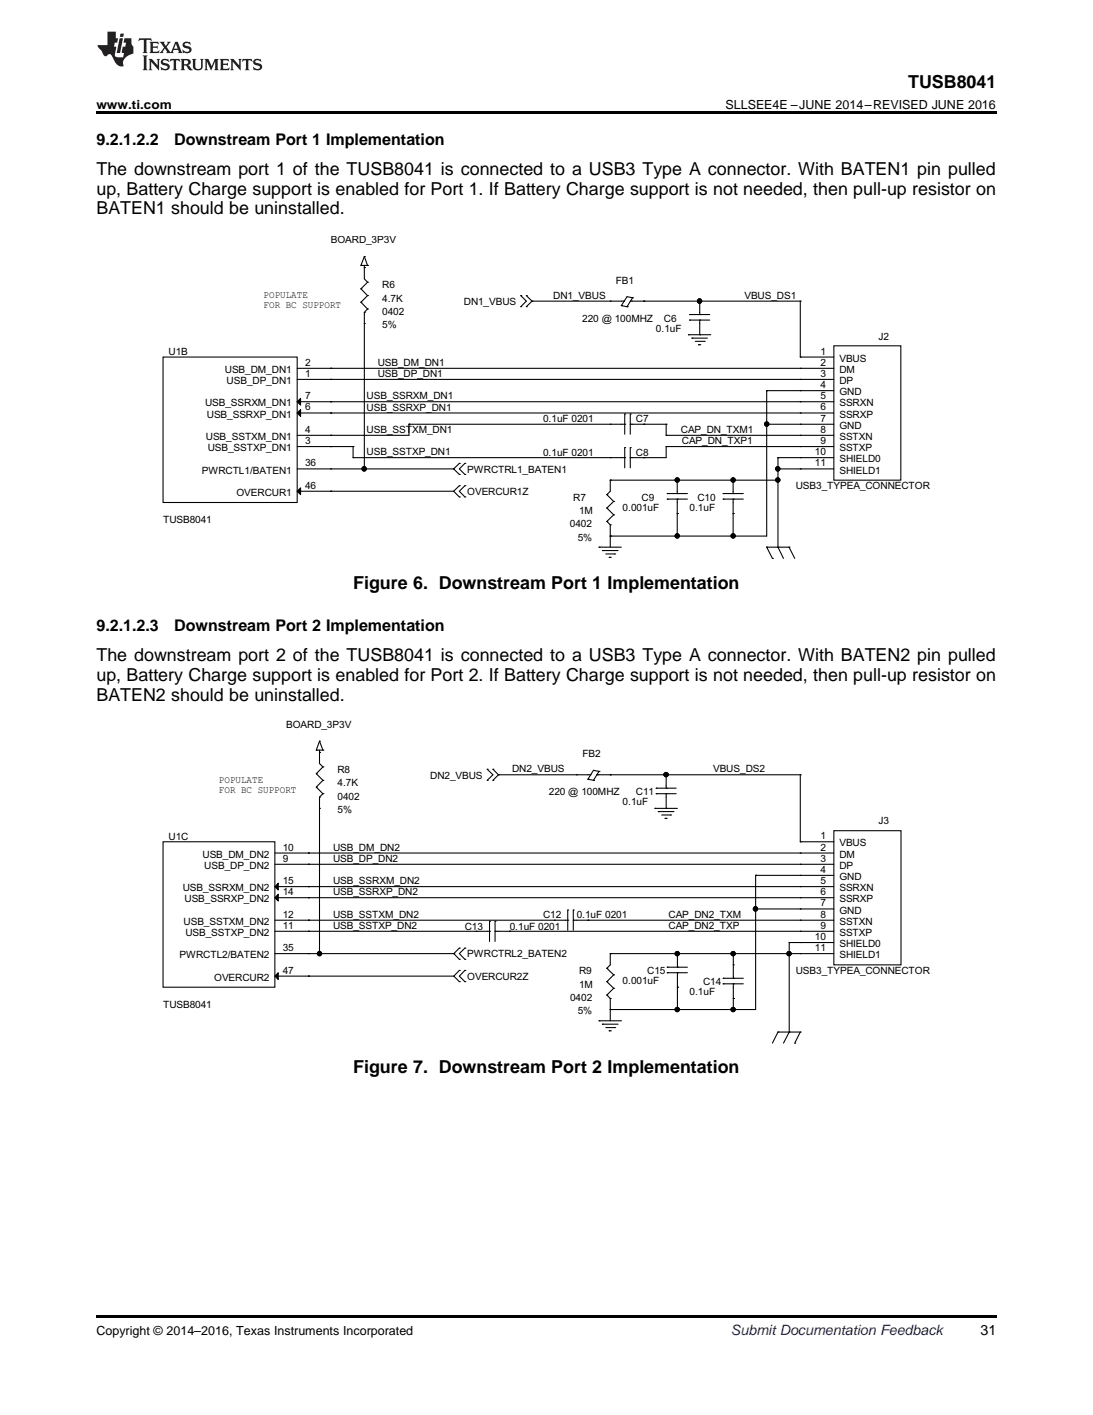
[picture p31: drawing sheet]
<svg xmlns="http://www.w3.org/2000/svg" width="216mm" height="279mm" viewBox="0 0 216 279" stroke-linecap="round" stroke-linejoin="round" font-family="sans-serif">
<defs><g id="words">
<g font-size="3.5">
<text x="179.4" y="17.3">TUSB8041</text>
<text x="19" y="34.5">The downstream port 1 of the TUSB8041 is connected to a USB3 Type A connector. With BATEN1 pin pulled</text>
<text x="19" y="38.4">up, Battery Charge support is enabled for Port 1. If Battery Charge support is not needed, then pull-up resistor on</text>
<text x="19" y="42.3">BATEN1 should be uninstalled.</text>
<text x="69.8" y="116.2">Figure 6. Downstream Port 1 Implementation</text>
<text x="19" y="130.6">The downstream port 2 of the TUSB8041 is connected to a USB3 Type A connector. With BATEN2 pin pulled</text>
<text x="19" y="134.5">up, Battery Charge support is enabled for Port 2. If Battery Charge support is not needed, then pull-up resistor on</text>
<text x="19" y="138.4">BATEN2 should be uninstalled.</text>
<text x="69.8" y="211.9">Figure 7. Downstream Port 2 Implementation</text>
</g>
<g font-size="3.2">
<text x="19" y="28.6">9.2.1.2.2</text>
<text x="34.4" y="28.6">Downstream Port 1 Implementation</text>
<text x="19" y="124.6">9.2.1.2.3</text>
<text x="34.4" y="124.6">Downstream Port 2 Implementation</text>
</g>
<text font-size="2.8" fill="#0000c8" x="144.4" y="263.6">Submit Documentation Feedback</text>
<text font-size="2.8" x="193.7" y="263.6">31</text>
<g font-size="2.5">
<text x="19" y="21.4">www.ti.com</text>
<text x="143.3" y="21.4">SLLSEE4E –JUNE 2014–REVISED JUNE 2016</text>
<text x="19" y="263.6">Copyright © 2014–2016, Texas Instruments Incorporated</text>
</g>
<g font-size="2">
<text x="65.3" y="48">BOARD_3P3V</text>
<text x="52.1" y="58.8">POPULATE</text>
<text x="75.5" y="56.9">R6</text>
<text x="75.5" y="59.5">4.7K</text>
<text x="109.3" y="59">DN1_VBUS</text>
<text x="121.6" y="56">FB1</text>
<text x="147" y="59">VBUS_DS1</text>
<text x="52.1" y="60.8">FOR BC SUPPORT</text>
<text x="75.5" y="62.2">0402</text>
<text x="75.5" y="64.8">5%</text>
<text x="91.6" y="60.2">DN1_VBUS</text>
<text x="115" y="63.5">220 @ 100MHZ</text>
<text x="129.6" y="65.5">0.1uF</text>
<text x="131.1" y="63.5">C6</text>
<text x="33.3" y="70.1">U1B</text>
<text x="162.1" y="70">1</text>
<text x="165.8" y="71.4">VBUS</text>
<text x="173.5" y="67">J2</text>
<text x="44.4" y="73.6">USB_DM_DN1</text>
<text x="44.8" y="75.8">USB_DP_DN1</text>
<text x="60.3" y="72.2">2</text>
<text x="60.3" y="74.4">1</text>
<text x="74.6" y="72.3">USB_DM_DN1</text>
<text x="74.6" y="74.5">USB_DP_DN1</text>
<text x="162.1" y="72.2">2</text>
<text x="162.1" y="74.4">3</text>
<text x="162.1" y="76.6">4</text>
<text x="165.8" y="73.6">DM</text>
<text x="165.8" y="75.8">DP</text>
<text x="40.5" y="80.2">USB_SSRXM_DN1</text>
<text x="40.9" y="82.5">USB_SSRXP_DN1</text>
<text x="60.3" y="78.8">7</text>
<text x="60.3" y="81.1">6</text>
<text x="72.4" y="78.9">USB_SSRXM_DN1</text>
<text x="72.4" y="81.1">USB_SSRXP_DN1</text>
<text x="107.3" y="83.4">0.1uF 0201</text>
<text x="125.6" y="83.4">C7</text>
<text x="162.1" y="78.8">5</text>
<text x="162.1" y="81.1">6</text>
<text x="162.1" y="83.3">7</text>
<text x="165.8" y="78.1">GND</text>
<text x="165.8" y="80.2">SSRXN</text>
<text x="165.8" y="82.5">SSRXP</text>
<text x="40.7" y="86.9">USB_SSTXM_DN1</text>
<text x="41" y="89.1">USB_SSTXP_DN1</text>
<text x="60.3" y="87.7">3</text>
<text x="60.3" y="85.5">4</text>
<text x="72.4" y="89.9">USB_SSTXP_DN1</text>
<text x="72.4" y="85.5">USB_SSTXM_DN1</text>
<text x="134.5" y="85.5">CAP_DN_TXM1</text>
<text x="134.7" y="87.7">CAP_DN_TXP1</text>
<text x="161" y="89.9">10</text>
<text x="162.1" y="85.5">8</text>
<text x="162.1" y="87.7">9</text>
<text x="165.8" y="84.7">GND</text>
<text x="165.8" y="86.9">SSTXN</text>
<text x="165.8" y="89.1">SSTXP</text>
<text x="39.9" y="93.5">PWRCTL1/BATEN1</text>
<text x="60.3" y="92.1">36</text>
<text x="92.3" y="93.3">PWRCTRL1_BATEN1</text>
<text x="107.3" y="90">0.1uF 0201</text>
<text x="125.6" y="90">C8</text>
<text x="161" y="92.1">11</text>
<text x="165.8" y="91.3">SHIELD0</text>
<text x="165.8" y="93.5">SHIELD1</text>
<text x="46.7" y="97.9">OVERCUR1</text>
<text x="60.3" y="96.5">46</text>
<text x="92.3" y="97.7">OVERCUR1Z</text>
<text x="113.2" y="98.8">R7</text>
<text x="114.4" y="101.5">1M</text>
<text x="123" y="100.8">0.001uF</text>
<text x="126.7" y="98.8">C9</text>
<text x="136.2" y="100.8">0.1uF</text>
<text x="137.8" y="98.8">C10</text>
<text x="157.2" y="96.6">USB3_TYPEA_CONNECTOR</text>
<text x="32.2" y="103.2">TUSB8041</text>
<text x="112.6" y="104.1">0402</text>
<text x="114.1" y="106.8">5%</text>
<text x="56.5" y="143.8">BOARD_3P3V</text>
<text x="115" y="149.5">FB2</text>
<text x="43.3" y="154.6">POPULATE</text>
<text x="66.7" y="152.6">R8</text>
<text x="66.7" y="155.2">4.7K</text>
<text x="85" y="153.7">DN2_VBUS</text>
<text x="101.1" y="152.5">DN2_VBUS</text>
<text x="140.9" y="152.5">VBUS_DS2</text>
<text x="43.3" y="156.5">FOR BC SUPPORT</text>
<text x="66.7" y="157.9">0402</text>
<text x="66.7" y="160.6">5%</text>
<text x="108.4" y="157">220 @ 100MHZ</text>
<text x="123" y="159">0.1uF</text>
<text x="125.6" y="157">C11</text>
<text x="33.3" y="165.9">U1C</text>
<text x="55.8" y="167.9">10</text>
<text x="65.8" y="168">USB_DM_DN2</text>
<text x="162.1" y="165.7">1</text>
<text x="162.1" y="167.9">2</text>
<text x="165.8" y="167.1">VBUS</text>
<text x="173.5" y="162.8">J3</text>
<text x="40" y="169.4">USB_DM_DN2</text>
<text x="40.4" y="171.6">USB_DP_DN2</text>
<text x="55.8" y="170.2">9</text>
<text x="65.8" y="170.2">USB_DP_DN2</text>
<text x="162.1" y="170.2">3</text>
<text x="162.1" y="172.4">4</text>
<text x="165.8" y="169.4">DM</text>
<text x="165.8" y="171.6">DP</text>
<text x="165.8" y="173.8">GND</text>
<text x="36.1" y="176">USB_SSRXM_DN2</text>
<text x="36.4" y="178.2">USB_SSRXP_DN2</text>
<text x="55.8" y="174.6">15</text>
<text x="55.8" y="176.8">14</text>
<text x="65.8" y="176.8">USB_SSRXP_DN2</text>
<text x="65.8" y="174.6">USB_SSRXM_DN2</text>
<text x="162.1" y="174.6">5</text>
<text x="162.1" y="176.8">6</text>
<text x="162.1" y="179">7</text>
<text x="165.8" y="176">SSRXN</text>
<text x="165.8" y="178.2">SSRXP</text>
<text x="36.3" y="182.6">USB_SSTXM_DN2</text>
<text x="36.6" y="184.8">USB_SSTXP_DN2</text>
<text x="55.8" y="181.2">12</text>
<text x="55.8" y="183.4">11</text>
<text x="65.8" y="181.2">USB_SSTXM_DN2</text>
<text x="65.8" y="183.4">USB_SSTXP_DN2</text>
<text x="91.8" y="183.5">C13</text>
<text x="100.7" y="183.5">0.1uF 0201</text>
<text x="107.3" y="181.3">C12</text>
<text x="113.9" y="181.3">0.1uF 0201</text>
<text x="132" y="183.4">CAP_DN2_TXP</text>
<text x="132" y="181.2">CAP_DN2_TXM</text>
<text x="161" y="185.6">10</text>
<text x="162.1" y="181.2">8</text>
<text x="162.1" y="183.4">9</text>
<text x="165.8" y="180.4">GND</text>
<text x="165.8" y="182.6">SSTXN</text>
<text x="165.8" y="184.8">SSTXP</text>
<text x="35.5" y="189.2">PWRCTL2/BATEN2</text>
<text x="55.8" y="187.8">35</text>
<text x="92.3" y="189">PWRCTRL2_BATEN2</text>
<text x="161" y="187.8">11</text>
<text x="165.8" y="187">SHIELD0</text>
<text x="165.8" y="189.2">SHIELD1</text>
<text x="42.3" y="193.7">OVERCUR2</text>
<text x="55.8" y="192.2">47</text>
<text x="92.3" y="193.4">OVERCUR2Z</text>
<text x="112.6" y="197.6">0402</text>
<text x="114.4" y="192.4">R9</text>
<text x="114.4" y="195">1M</text>
<text x="123" y="194.3">0.001uF</text>
<text x="127.8" y="192.4">C15</text>
<text x="136.2" y="196.6">0.1uF</text>
<text x="138.9" y="194.6">C14</text>
<text x="157.2" y="192.4">USB3_TYPEA_CONNECTOR</text>
<text x="32.2" y="199">TUSB8041</text>
<text x="114.1" y="200.3">5%</text>
</g>
</g></defs>
<path d="M19 22h177.8v.5h-177.8zM19 259.7h177.8v.5h-177.8z" fill="#000"/>
<g fill="none" stroke="#000" stroke-width=".21">
<path d="M71.3 52.4h.1M71.3 57h.1M71.3 59.7h.1M72 52.8h.1M72 50.6h.1M72 52.4v2.7l.6 .6-1.3 1.3 1.3 1.4-1.3 1.3 1.3 1.3-.6 .7v30.9M72 50.6l.6 1.8h-1.3zM72.6 52.4h.1M72.6 55.7h.1M72.6 58.4h.1M102.9 58.4h.1M102.9 58.4l1.1 1.1-1.1 1.1"/>
<path d="M104 58.4h.1M104 58.4l1.1 1.1M105.1 59.5h.1M105.1 59.5h18.1M105.1 59.5l-1.1 1.1M120.5 59.5h.1M123.2 59.5h.1M123.9 58.6l1.1 .2-1.1 1.8-1.2-.3zM124.5 59.5h.1M124.5 59.5h33.6v11h6.6M125 58.8h.1M127.2 59.5h.1"/>
<path d="M138.2 59.5h.1M138.2 59.5v2.6M158.1 59.5h.1M32.2 70.5h26.5v28.7h-26.5zM58.7 79.3l.7-.6v1.3zM58.7 79.3h106M58.7 72.7h106M58.7 74.9h106M65.3 79.3h.1M65.3 72.7h.1M65.3 74.9h.1M72 61.7h.1"/>
<path d="M72 63.9h.1M72.6 61h.1M102.9 60.6h.1M104 60.6h.1M122.7 60.3h.1M123.9 60.6h.1M136 66.1h.1M136 66.1h4.4M136.2 63.2h.1M136.2 62.1h.1M136.2 63.2h4M136.2 62.1h4"/>
<path d="M136.7 66.8h.1M136.7 66.8h3M137.3 67.4h1.8M138 68.1h.1M138 68.1h.4M138.2 62.1h.1M138.2 63.2h.1M138.2 66.1h.1M138.2 63.2v2.9M139.1 67.4h.1M151.4 77.1h.1M158.1 70.5h.1"/>
<path d="M158.1 72.7h.1M158.1 74.9h.1M158.1 77.1h.1M158.1 79.3h.1M164.7 68.3h13.2v26.5h-13.2zM164.7 77.1h-13.3v28.8h-30.9M58.7 97l.7-.7v1.4zM58.7 81.5l.7-.6v1.3zM58.7 88.2h11v2.2h53.7M58.7 92.6h30.9M58.7 81.5h106M58.7 97h30.9"/>
<path d="M65.3 81.5h.1M65.3 86h.1M65.3 88.2h.1M65.3 97h.1M65.3 92.6h.1M69.7 90.4h.1M69.7 88.2h.1M72 92.6h.1M80.8 83.8h.1M89.6 92.6h.1M89.6 92.6l1.1 1.1M89.6 97l1.1 1.1"/>
<path d="M90.7 91.5h.1M90.7 93.7h.1M90.7 95.9h.1M90.7 98.1h.1M90.7 91.5l-1.1 1.1M90.7 95.9l-1.1 1.1M91.8 93.7h.1M91.8 91.5h.1M91.8 98.1h.1M91.8 95.9h.1M91.8 91.5l-1.1 1.1 1.1 1.1M91.8 95.9l-1.1 1.1 1.1 1.1"/>
<path d="M119.9 97.7h.1M120.5 94.8h.1M120.5 83.8h.1M120.5 90.4h.1M121.2 99h.1M123.4 81.8h.1M123.4 83.8h.1M123.4 88.4h.1M123.4 90.4h.1M123.4 83.8h-42.6v2.2h-22.1M123.4 81.8v3.9M123.4 88.4v4"/>
<path d="M124.5 83.8h.1M124.5 81.8h.1M124.5 90.4h.1M124.5 88.4h.1M124.5 83.8h7.1v2.2h33.1M124.5 81.8v3.9M124.5 88.4v4M127.2 83.8h.1M127.2 90.4h.1M131.6 83.8h.1M131.6 86h.1M131.6 88.2h.1"/>
<path d="M131.8 98.6h.1M131.8 97.5h.1M131.8 98.6h4M131.8 97.5h4M133.8 94.8h.1M133.8 97.5h.1M133.8 98.6h.1M133.8 94.8v2.7M133.8 98.6v7.3M142.8 98.6h.1M142.8 97.5h.1M142.8 98.6h4"/>
<path d="M142.8 97.5h4M144.8 94.8h.1M144.8 97.5h.1M144.8 98.6h.1M144.8 94.8v2.7M144.8 98.6v7.3M151.4 83.8h.1M151.4 83.8h13.3M153.7 94.8h.1M153.7 92.6h.1M153.7 90.4h.1M153.7 94.8h-33.2v2.2l-.6 .7 1.3 1.3-1.3 1.3 1.3 1.4-1.3 1.3 .6 .6v4.4"/>
<path d="M153.7 92.6h11M158.1 81.5h.1M158.1 83.8h.1M158.1 86h.1M158.1 88.2h.1M158.1 90.4h.1M158.1 92.6h.1M164.7 88.2h-33.1v2.2h-7.1M164.7 90.4h-11v17.6l1.1 2.3M118.3 108h.1M118.3 108h4.4M119 108.7h.1"/>
<path d="M119 108.7h3.1M119.7 109.4h1.7M119.9 100.3h.1M119.9 103h.1M120.3 110.1h.1M120.3 110.1h.5M120.5 105.9h.1M120.5 103.6h.1M121.2 101.7h.1M121.4 109.4h.1M133.8 101.4h.1M133.8 105.9h.1"/>
<path d="M144.8 105.9h.1M144.8 101.4h.1M151.4 108h.1M152.6 110.3h.1M152.6 110.3l-1.2-2.3h4.5l1.1 2.3M153.7 108h.1M155.9 108h.1M62.5 148.1h.1M62.5 152.8h.1M62.5 155.4h.1M63.1 148.6h.1M63.1 146.4h.1"/>
<path d="M63.1 157.4h.1M63.1 159.6h.1M63.1 148.1v2.7l.7 .6-1.3 1.4 1.3 1.3-1.3 1.3 1.3 1.3-.7 .7v30.9M63.1 146.4l.7 1.7h-1.3zM63.8 148.1h.1M63.8 151.4h.1M63.8 154.1h.1M63.8 156.7h.1M96.2 154.1h.1M96.2 151.9h.1M96.2 151.9l1.2 1.1-1.2 1.1M97.4 151.9h.1"/>
<path d="M97.4 154.1h.1M97.4 151.9l1.1 1.1M98.5 153h.1M98.5 153h18.1M98.5 153l-1.1 1.1M113.9 153h.1M116.1 153.9h.1M116.6 153h.1M117.2 154.1h.1M117.2 152.1l1.1 .2-1.1 1.8-1.1-.2zM117.9 153h.1M117.9 153h40.2v13.2h6.6"/>
<path d="M118.3 152.3h.1M120.5 153h.1M129.4 159.6h.1M129.4 159.6h4.4M129.6 156.7h.1M129.6 155.6h.1M129.6 156.7h4M129.6 155.6h4M131.6 153h.1M131.6 155.6h.1M131.6 156.7h.1M131.6 159.6h.1"/>
<path d="M131.6 153v2.6M131.6 156.7v2.9M158.1 153h.1M32.2 166.2h22.1v28.7h-22.1zM54.3 175.1l.7-.7v1.3zM54.3 177.3h110.4M54.3 175.1h110.4M54.3 170.7h110.4M54.3 168.4h110.4M55 176.6v1.3l-.7-.6zM60.9 177.3h.1M60.9 175.1h.1"/>
<path d="M60.9 170.7h.1M60.9 168.4h.1M112.1 179.7h.1M112.1 179.7v4M113.2 179.7h.1M113.2 179.7v4M130 160.3h.1M130 160.3h3.1M130.7 160.9h1.8M131.4 161.6h.1M131.4 161.6h.4M132.5 160.9h.1"/>
<path d="M149.3 172.8h.1M149.3 179.5h.1M149.3 179.5h15.4M158.1 166.2h.1M158.1 168.4h.1M158.1 170.7h.1M158.1 172.8h.1M158.1 175.1h.1M158.1 177.3h.1M158.1 179.5h.1M164.7 164h13.3v26.5h-13.3zM164.7 172.8h-15.4v26.5h-28.8"/>
<path d="M54.3 188.3h35.3M54.3 183.9h42.4M54.3 181.7h57.8M54.3 192.7h35.3M55 192.1v1.3l-.7-.7zM60.9 181.7h.1M60.9 183.9h.1M60.9 192.7h.1M60.9 188.3h.1M63.1 188.3h.1M89.6 188.3h.1M89.6 192.7l1.1 1.1"/>
<path d="M89.6 188.3l1.1 1.1M90.7 191.6h.1M90.7 193.8h.1M90.7 187.2h.1M90.7 189.4h.1M90.7 191.6l-1.1 1.1M90.7 187.2l-1.1 1.1M91.8 193.8h.1M91.8 191.6h.1M91.8 189.4h.1M91.8 187.2h.1M91.8 191.6l-1.1 1.1 1.1 1.1"/>
<path d="M91.8 187.2l-1.1 1.1 1.1 1.1M94.1 183.9h.1M96.7 183.9h.1M96.7 181.9h.1M96.7 181.9v4M97.8 181.9h.1M97.8 183.9h.1M97.8 183.9h66.9M97.8 181.9v4M100.7 183.9h.1M109.5 181.7h.1M112.1 181.7h.1"/>
<path d="M113.2 181.7h.1M113.2 181.7h51.5M116.1 181.7h.1M119.9 191.2h.1M119.9 193.8h.1M119.9 196.5h.1M120.5 188.3h.1M120.5 199.3h.1M120.5 197.2h.1M121.2 192.5h.1M121.2 195.1h.1M131.8 192.1h.1"/>
<path d="M131.8 191h.1M131.8 192.1h4M131.8 191h4M133.8 194.9h.1M133.8 191h.1M133.8 192.1h.1M133.8 188.3h.1M133.8 188.3v2.7M133.8 192.1v7.2M142.8 194.3h.1M142.8 193.2h.1M142.8 194.3h4"/>
<path d="M142.8 193.2h4M144.9 188.3h.1M144.9 197.2h.1M144.9 199.3h.1M144.9 193.2h.1M144.9 194.3h.1M144.9 190.5h.1M144.9 188.3v4.9M144.9 194.3v5M155.9 186.1h.1M155.9 188.3h.1M158.1 181.7h.1"/>
<path d="M158.1 183.9h.1M158.1 186.1h.1M158.1 188.3h.1M164.7 188.3h-44.2v2.2l-.6 .7 1.3 1.3-1.3 1.3 1.3 1.3-1.3 1.4 .6 .7v4.4M164.7 186.1h-8.8v17.7l-1.1 2.2M118.3 201.6h.1M118.3 201.6h4.5M119 202.2h.1M119 202.2h3.1M119.7 202.9h1.7M120.3 203.5h.1M120.3 203.5h.5"/>
<path d="M121.4 202.9h.1M152.6 206l1.1-2.2h4.4l-1.1 2.2M153.7 203.8h.1M155.9 203.8h.1M157 206h.1M158.1 203.8h.1"/>
<circle cx="138.2" cy="59.4" r=".43"/>
<circle cx="71.9" cy="92.6" r=".43"/>
<circle cx="133.8" cy="94.8" r=".42"/>
<circle cx="144.8" cy="94.8" r=".42"/>
<circle cx="151.4" cy="83.7" r=".42"/>
<circle cx="153.6" cy="92.6" r=".43"/>
<circle cx="153.6" cy="94.8" r=".42"/>
<circle cx="133.8" cy="105.8" r=".42"/>
<circle cx="144.8" cy="105.8" r=".42"/>
<circle cx="131.6" cy="152.9" r=".43"/>
<circle cx="149.2" cy="179.5" r=".43"/>
<circle cx="63.1" cy="188.3" r=".42"/>
<circle cx="133.8" cy="199.3" r=".42"/>
<circle cx="133.8" cy="188.3" r=".42"/>
<circle cx="144.8" cy="199.3" r=".42"/>
<circle cx="144.8" cy="188.3" r=".42"/>
<circle cx="155.9" cy="188.3" r=".42"/>
</g>
<g fill="#000">
<path d="M58.7 79.3l.7-.6v1.3zM58.7 97l.7-.7v1.4zM58.7 81.5l.7-.6v1.3zM55 176.6v1.3l-.7-.6zM54.3 175.1l.7-.7v1.3zM55 192.1v1.3l-.7-.7z"/>
<circle cx="138.2" cy="59.4" r=".43"/>
<circle cx="71.9" cy="92.6" r=".43"/>
<circle cx="133.8" cy="94.8" r=".42"/>
<circle cx="144.8" cy="94.8" r=".42"/>
<circle cx="151.4" cy="83.7" r=".42"/>
<circle cx="153.6" cy="92.6" r=".43"/>
<circle cx="153.6" cy="94.8" r=".42"/>
<circle cx="133.8" cy="105.8" r=".42"/>
<circle cx="144.8" cy="105.8" r=".42"/>
<circle cx="131.6" cy="152.9" r=".43"/>
<circle cx="149.2" cy="179.5" r=".43"/>
<circle cx="63.1" cy="188.3" r=".42"/>
<circle cx="133.8" cy="199.3" r=".42"/>
<circle cx="133.8" cy="188.3" r=".42"/>
<circle cx="144.8" cy="199.3" r=".42"/>
<circle cx="144.8" cy="188.3" r=".42"/>
<circle cx="155.9" cy="188.3" r=".42"/>
</g>
<g fill="#231f20">
<path d="M27.5 7.6l-.1 .5 .4-.2h.6v.1v2.1l-.2 .4h1l-.3-.4v-2.1l.1-.1h.5l.5 .2-.2-.5zM29.5 8.3l.2 .3v1.5l-.2 .4h1.8l.2-.6a1.04 1.04 0 0 1-1.3 .2v-.7h.6l.3 .2v-.6l-.3 .2h-.6v-.6l.8-.1 .4 .3-.2-.5zM31.5 8.3l.9 1.1-.9 1.1h.8l-.2-.2 .5-.7 .4 .7-.2 .2h1.5l-.1-.2 .1-.4h.9l.1 .4-.2 .2h1l-.3-.3-.7-1.9h-.5l-.9 2-.8-1 .9-1h-.8l.1 .3-.3 .5-.4-.6 .2-.2zM34.7 8.6l.4 1h-.7zM36.3 8.4a.63 .63 0 0 0-.2 .7 .63 .63 0 0 0 .6 .4l.6 .2 .1 .2a.75 .75 0 0 1-.7 .4 .75 .75 0 0 1-.6-.5l.1 .7 .1-.1a1.11 1.11 0 0 0 1.5-.6 1.13 1.13 0 0 0-1.2-.8l-.1-.4a1.04 1.04 0 0 1 1.2 .2l-.2-.5-.1 .1-.5-.2zM28.2 10.9l.2 .4v2.2l-.2 .4h1l-.3-.4v-2.2l.3-.4zM29.3 11.6l.3 .4v1.5l-.3 .4h.8l-.2-.4v-1.3l1.5 1.7v-1.9l.2-.4h-.7l.2 .4v.9l-1.1-1.3zM32 11.8a.62 .62 0 0 0-.2 .7 .62 .62 0 0 0 .6 .4l.6 .1 .1 .3a.76 .76 0 0 1-.7 .3 .76 .76 0 0 1-.6-.4l.1 .7 .1-.1a1.11 1.11 0 0 0 1.5-.6 1.13 1.13 0 0 0-1.2-.8l-.1-.4a1.04 1.04 0 0 1 1.2 .2l-.2-.6-.1 .1-.5-.1zM33.7 11.6l-.2 .6a.61 .61 0 0 1 .8-.3v1.6l-.2 .4h.9l-.2-.4v-1.6a.63 .63 0 0 1 .8 .3l-.2-.6zM35.6 11.6l.3 .4v1.5l-.3 .4h1l-.2-.2v-.8l.5 .2a.76 .76 0 0 0 1.2 .7l-1-1a.58 .58 0 0 0 .6-.5 .58 .58 0 0 0-.5-.6zM36.4 11.9h.1a.45 .45 0 0 1 .5 .1 .45 .45 0 0 1 .1 .5l-.7 .2zM37.9 11.6l.2 .2a2.17 2.17 0 0 0 .3 1.9 .99 .99 0 0 0 1.6-.6v-1.1l.2-.4h-.7l.2 .2a1.92 1.92 0 0 1-.2 1.8 .6 .6 0 0 1-.9-.5v-1.1l.2-.4zM40.4 11.6l.2 .4v1.5l-.2 .4h.7l-.2-.4v-1.4l.8 1.8 .8-1.8v1.4l-.2 .4h.9l-.2-.4v-1.5l.2-.4h-.8l-.6 1.5-.6-1.5zM43.4 11.6l.2 .4v1.5l-.2 .4h1.8l.2-.6a1.04 1.04 0 0 1-1.3 .1v-.6h.5l.4 .2v-.6l-.4 .2h-.5v-.7h.8l.3 .3-.1-.6zM45.5 11.6l.2 .4v1.5l-.2 .4h.7l-.2-.4v-1.3l1.5 1.7v-1.9l.2-.4h-.7l.2 .4v.9l-1.1-1.3zM47.9 11.6l-.1 .6a.61 .61 0 0 1 .8-.3v1.6l-.3 .4h1l-.3-.4 .1-1.6a.63 .63 0 0 1 .7 .3l-.1-.6zM50.2 11.8a.62 .62 0 0 0-.2 .7 .62 .62 0 0 0 .6 .4l.6 .1 .2 .3a.76 .76 0 0 1-.8 .3 .76 .76 0 0 1-.6-.4l.1 .7 .2-.1a1.11 1.11 0 0 0 1.5-.6 1.13 1.13 0 0 0-1.3-.8l-.1-.4a1.04 1.04 0 0 1 1.2 .2l-.1-.6-.2 .1-.5-.1z"/>
<path d="M21.2 6.3v2.6h-1.9l.1 .4 .7 .9a.91 .91 0 0 0 1 .8 .56 .56 0 0 1 .5-.3 .56 .56 0 0 1 .5 .3l.4 .8a1.53 1.53 0 0 0 1.9 1.2 1.54 1.54 0 0 1 1-2.1l.9-.3v-1.4a1.52 1.52 0 0 1-.3-1.6h-1.4l-.2 .8h.5l-.2 .8h-.4l-.2 1v.2l.4 .1-.2 .8a1.93 1.93 0 0 1-1.6-.3l.3-1.8h-.5l.2-.8h.4l.2-.8h-.4v-1.3zM23.6 7.6l-.6 2.9h.7l.6-2.9zM23.8 6.6l-.1 .7h.6l.2-.7z"/>
</g>
<use href="#words"/>
</svg>
